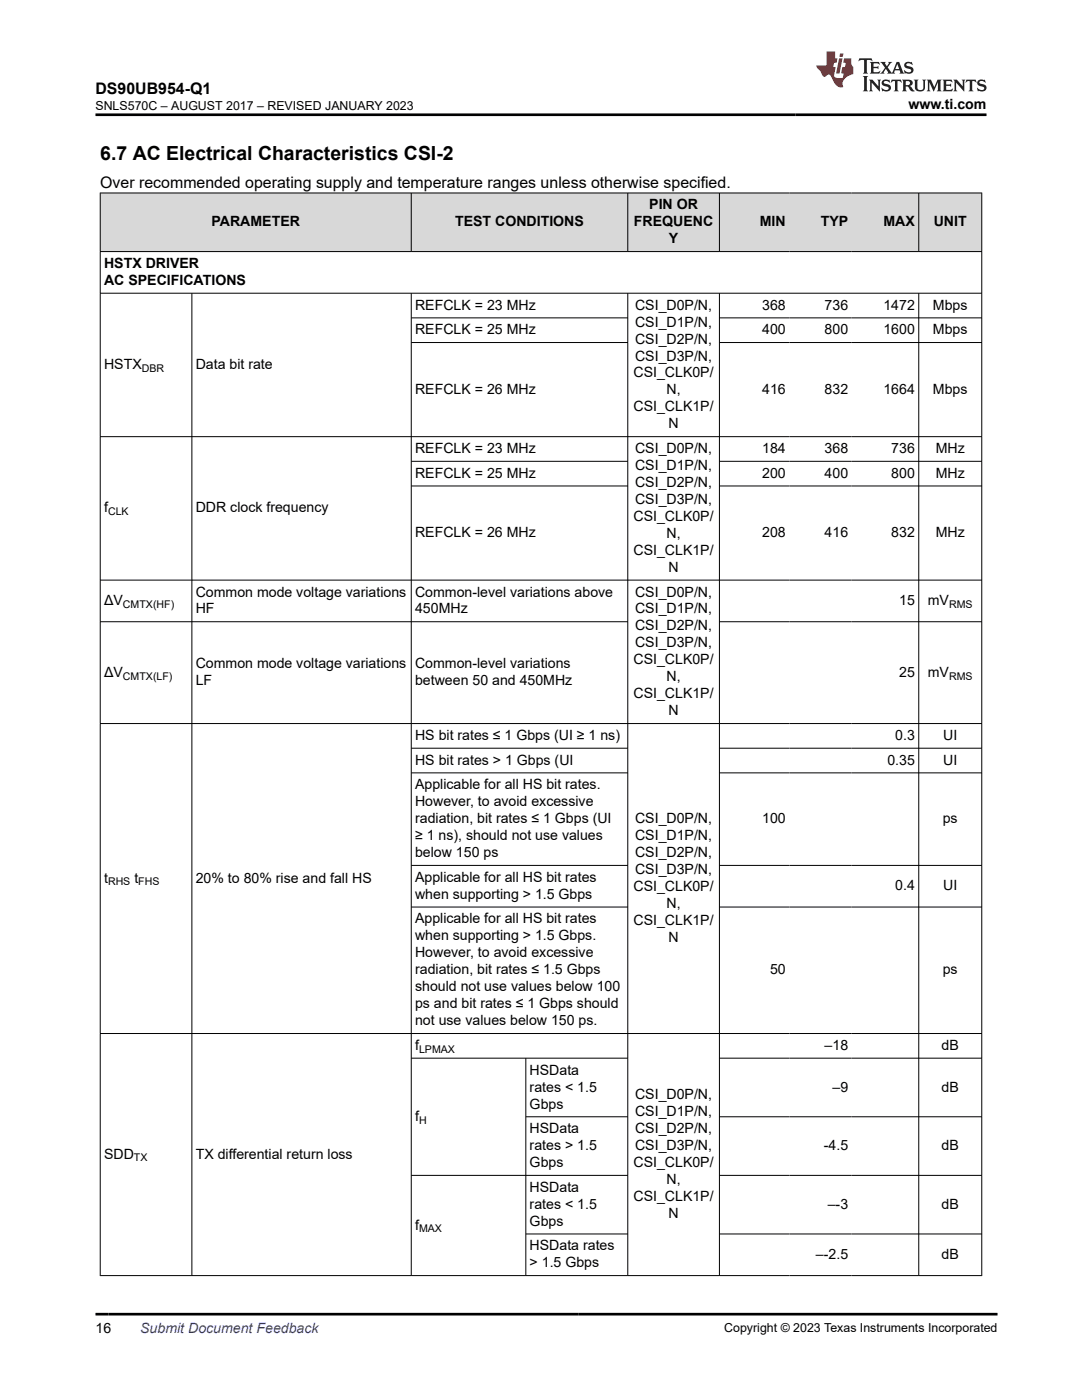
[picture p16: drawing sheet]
<svg xmlns="http://www.w3.org/2000/svg" width="216mm" height="279mm" viewBox="0 0 216 279" stroke-linecap="round" stroke-linejoin="round" font-family="sans-serif">
<defs><g id="words">
<text font-size="3.9" x="20" y="32">6.7 AC Electrical Characteristics CSI-2</text>
<g font-size="3.2">
<text x="19" y="18.7">DS90UB954-Q1</text>
<text x="20" y="37.5">Over recommended operating supply and temperature ranges unless otherwise specified.</text>
</g>
<g font-size="2.8">
<text x="181.3" y="21.8">www.ti.com</text>
<text x="129.5" y="41.8">PIN OR</text>
<text x="42.2" y="45.2">PARAMETER</text>
<text x="90.8" y="45.2">TEST CONDITIONS</text>
<text x="126.5" y="45.2">FREQUENC</text>
<text x="151.6" y="45.2">MIN</text>
<text x="163.8" y="45.2">TYP</text>
<text x="176.3" y="45.2">MAX</text>
<text x="186.3" y="45.2">UNIT</text>
<text x="20.8" y="53.5">HSTX DRIVER</text>
<text x="133.5" y="48.6">Y</text>
<text x="20.8" y="56.9">AC SPECIFICATIONS</text>
<text x="82.8" y="61.8">REFCLK = 23 MHz</text>
<text x="126.7" y="61.8">CSI_D0P/N,</text>
<text x="126.7" y="65.2">CSI_D1P/N,</text>
<text x="152.1" y="61.8">368</text>
<text x="164.5" y="61.8">736</text>
<text x="176.3" y="61.8">1472</text>
<text x="186.2" y="61.8">Mbps</text>
<text x="82.8" y="66.7">REFCLK = 25 MHz</text>
<text x="126.7" y="68.6">CSI_D2P/N,</text>
<text x="126.7" y="72">CSI_D3P/N,</text>
<text x="152.1" y="66.7">400</text>
<text x="164.5" y="66.7">800</text>
<text x="176.3" y="66.7">1600</text>
<text x="186.2" y="66.7">Mbps</text>
<text x="20.8" y="73.6">HSTX</text>
<text x="39.1" y="73.6">Data bit rate</text>
<text x="126.4" y="75.3">CSI_CLK0P/</text>
<text x="82.8" y="78.6">REFCLK = 26 MHz</text>
<text x="126.4" y="82.1">CSI_CLK1P/</text>
<text x="133" y="78.7">N,</text>
<text x="152.1" y="78.6">416</text>
<text x="164.5" y="78.6">832</text>
<text x="176.3" y="78.6">1664</text>
<text x="186.2" y="78.6">Mbps</text>
<text x="133.4" y="85.5">N</text>
<text x="82.8" y="90.4">REFCLK = 23 MHz</text>
<text x="82.8" y="95.3">REFCLK = 25 MHz</text>
<text x="126.7" y="90.4">CSI_D0P/N,</text>
<text x="126.7" y="93.8">CSI_D1P/N,</text>
<text x="152.1" y="90.4">184</text>
<text x="152.1" y="95.3">200</text>
<text x="164.5" y="90.4">368</text>
<text x="164.5" y="95.3">400</text>
<text x="177.9" y="90.4">736</text>
<text x="177.9" y="95.3">800</text>
<text x="186.7" y="90.4">MHz</text>
<text x="186.7" y="95.3">MHz</text>
<text x="126.7" y="97.2">CSI_D2P/N,</text>
<text x="126.7" y="100.6">CSI_D3P/N,</text>
<text x="20.8" y="102.3">f</text>
<text x="39.1" y="102.3">DDR clock frequency</text>
<text x="82.8" y="107.2">REFCLK = 26 MHz</text>
<text x="126.4" y="104">CSI_CLK0P/</text>
<text x="133" y="107.4">N,</text>
<text x="152.1" y="107.2">208</text>
<text x="164.5" y="107.2">416</text>
<text x="177.9" y="107.2">832</text>
<text x="186.7" y="107.2">MHz</text>
<text x="126.4" y="110.7">CSI_CLK1P/</text>
<text x="39.1" y="119">Common mode voltage variations</text>
<text x="82.8" y="119">Common-level variations above</text>
<text x="126.7" y="119">CSI_D0P/N,</text>
<text x="133.4" y="114.1">N</text>
<text x="20.8" y="120.7">ΔV</text>
<text x="39.1" y="122.4">HF</text>
<text x="82.8" y="122.4">450MHz</text>
<text x="126.7" y="122.4">CSI_D1P/N,</text>
<text x="126.7" y="125.8">CSI_D2P/N,</text>
<text x="179.4" y="120.7">15</text>
<text x="185.1" y="120.7">mV</text>
<text x="126.7" y="129.2">CSI_D3P/N,</text>
<text x="20.8" y="135.1">ΔV</text>
<text x="39.1" y="133.4">Common mode voltage variations</text>
<text x="39.1" y="136.7">LF</text>
<text x="82.8" y="133.4">Common-level variations</text>
<text x="82.8" y="136.7">between 50 and 450MHz</text>
<text x="126.4" y="132.6">CSI_CLK0P/</text>
<text x="133" y="136">N,</text>
<text x="179.4" y="135.1">25</text>
<text x="185.1" y="135.1">mV</text>
<text x="126.4" y="139.4">CSI_CLK1P/</text>
<text x="133.4" y="142.8">N</text>
<text x="82.8" y="147.7">HS bit rates ≤ 1 Gbps (UI ≥ 1 ns)</text>
<text x="178.6" y="147.7">0.3</text>
<text x="188.2" y="147.7">UI</text>
<text x="82.8" y="152.6">HS bit rates &gt; 1 Gbps (UI</text>
<text x="177.1" y="152.6">0.35</text>
<text x="188.2" y="152.6">UI</text>
<text x="82.8" y="157.5">Applicable for all HS bit rates.</text>
<text x="82.8" y="160.9">However, to avoid excessive</text>
<text x="82.8" y="164.3">radiation, bit rates ≤ 1 Gbps (UI</text>
<text x="82.8" y="167.7">≥ 1 ns), should not use values</text>
<text x="126.7" y="164.3">CSI_D0P/N,</text>
<text x="126.7" y="167.7">CSI_D1P/N,</text>
<text x="152.1" y="164.3">100</text>
<text x="188.1" y="164.3">ps</text>
<text x="82.8" y="171.1">below 150 ps</text>
<text x="126.7" y="171.1">CSI_D2P/N,</text>
<text x="20.8" y="176.1">t</text>
<text x="26.8" y="176.1">t</text>
<text x="39.1" y="176.1">20% to 80% rise and fall HS</text>
<text x="82.8" y="176">Applicable for all HS bit rates</text>
<text x="82.8" y="179.4">when supporting &gt; 1.5 Gbps</text>
<text x="126.4" y="177.8">CSI_CLK0P/</text>
<text x="126.7" y="174.5">CSI_D3P/N,</text>
<text x="178.6" y="177.7">0.4</text>
<text x="188.2" y="177.7">UI</text>
<text x="82.8" y="184.3">Applicable for all HS bit rates</text>
<text x="126.4" y="184.6">CSI_CLK1P/</text>
<text x="133" y="181.2">N,</text>
<text x="82.8" y="187.7">when supporting &gt; 1.5 Gbps.</text>
<text x="82.8" y="191.1">However, to avoid excessive</text>
<text x="133.4" y="188">N</text>
<text x="82.8" y="194.5">radiation, bit rates ≤ 1.5 Gbps</text>
<text x="82.8" y="197.8">should not use values below 100</text>
<text x="153.7" y="194.5">50</text>
<text x="188.1" y="194.5">ps</text>
<text x="82.8" y="201.2">ps and bit rates ≤ 1 Gbps should</text>
<text x="82.8" y="204.6">not use values below 150 ps.</text>
<text x="82.8" y="209.5">f</text>
<text x="164.5" y="209.5">–18</text>
<text x="187.9" y="209.5">dB</text>
<text x="105.7" y="214.5">HSData</text>
<text x="105.7" y="217.8">rates &lt; 1.5</text>
<text x="105.7" y="221.2">Gbps</text>
<text x="126.7" y="219.4">CSI_D0P/N,</text>
<text x="166.1" y="217.8">–9</text>
<text x="187.9" y="217.8">dB</text>
<text x="82.8" y="223.7">f</text>
<text x="105.7" y="226.1">HSData</text>
<text x="126.7" y="222.8">CSI_D1P/N,</text>
<text x="126.7" y="226.1">CSI_D2P/N,</text>
<text x="20.8" y="231.2">SDD</text>
<text x="39.1" y="231.2">TX differential return loss</text>
<text x="105.7" y="229.5">rates &gt; 1.5</text>
<text x="105.7" y="232.9">Gbps</text>
<text x="126.4" y="232.9">CSI_CLK0P/</text>
<text x="126.7" y="229.5">CSI_D3P/N,</text>
<text x="164.4" y="229.5">-4.5</text>
<text x="187.9" y="229.5">dB</text>
<text x="105.7" y="237.8">HSData</text>
<text x="126.4" y="239.7">CSI_CLK1P/</text>
<text x="133" y="236.3">N,</text>
<text x="82.8" y="245.4">f</text>
<text x="105.7" y="241.2">rates &lt; 1.5</text>
<text x="105.7" y="244.6">Gbps</text>
<text x="133.4" y="243.1">N</text>
<text x="165.2" y="241.2">–-3</text>
<text x="187.9" y="241.2">dB</text>
<text x="105.7" y="249.5">HSData rates</text>
<text x="162.8" y="251.2">–-2.5</text>
<text x="187.9" y="251.2">dB</text>
<text x="105.7" y="252.9">&gt; 1.5 Gbps</text>
<text x="19" y="266.1">16</text>
</g>
<text font-size="2.8" fill="#00f" x="28" y="266.1">Submit Document Feedback</text>
<g font-size="2.5">
<text x="19" y="21.9">SNLS570C – AUGUST 2017 – REVISED JANUARY 2023</text>
<text x="144.5" y="265.8">Copyright © 2023 Texas Instruments Incorporated</text>
</g>
<g font-size="2.1">
<text x="28.3" y="74.2">DBR</text>
<text x="21.6" y="102.8">CLK</text>
<text x="24.5" y="121.3">CMTX(HF)</text>
<text x="189.4" y="121.3">RMS</text>
<text x="24.5" y="135.6">CMTX(LF)</text>
<text x="189.4" y="135.6">RMS</text>
<text x="21.6" y="176.7">RHS</text>
<text x="27.6" y="176.7">FHS</text>
<text x="83.6" y="210.1">LPMAX</text>
<text x="83.6" y="224.3">H</text>
<text x="26.7" y="231.8">TX</text>
<text x="83.6" y="245.9">MAX</text>
</g>
</g></defs>
<g fill="#d8d8d8">
<path d="M20 38.5h175.9v11.7h-175.9z" fill-rule="evenodd"/>
<path d="M20.1 38.6h61.9v11.5h-61.9z" fill-rule="evenodd"/>
<path d="M82.1 38.6h43.1v11.5h-43.1z" fill-rule="evenodd"/>
<path d="M125.3 38.6h18.2v11.5h-18.2z" fill-rule="evenodd"/>
<path d="M143.6 38.6h13.9v11.5h-13.9z" fill-rule="evenodd"/>
<path d="M157.5 38.6h12.5v11.5h-12.5z" fill-rule="evenodd"/>
<path d="M170 38.6h13.3v11.5h-13.3z" fill-rule="evenodd"/>
<path d="M183.4 38.6h12.4v11.5h-12.4z" fill-rule="evenodd"/>
</g>
<g fill="none" stroke="#000" stroke-width=".2">
<path d="M19.9 38.5h176.1M20 38.5v216.1M82.1 38.5v11.8M125.3 38.5v11.8M143.6 38.5v11.8M183.3 38.5v11.8M195.9 38.5v216.1M19.9 50.2h176.1M19.9 58.5h176.1M38.3 58.5v196.1M82.1 58.5v196.1M125.3 58.5v196.1"/>
<path d="M143.6 58.5v196.1M183.3 58.5v196.1M82.1 63.4h43.2M82.1 68.4h43.2M143.6 63.4h52.4M143.6 68.4h52.4M19.9 87.1h176.1M82.1 92.1h43.2M82.1 97h43.2M143.6 92.1h52.4M143.6 97h52.4M196 115.8h-176.1"/>
<path d="M19.9 124.1h105.4M143.6 124.1h52.4M19.9 144.4h176.1M82.1 149.3h43.2M82.1 154.2h43.2M143.6 149.3h52.4M143.6 154.2h52.4M82.1 172.7h43.2M143.6 172.7h52.4M82.1 181h43.2M143.6 181h52.4M82.1 211.2h43.2"/>
<path d="M104.9 211.2v43.4M143.6 211.2h52.4M196 206.3h-176.1M82.1 234.6h43.2M104.9 222.9h20.4M143.6 234.6h52.4M143.6 222.9h52.4M19.9 254.6h176.1M104.9 246.3h20.4M143.6 246.3h52.4"/>
</g>
<path d="M171.5 11.6l-.2 .6 .5-.2h.6v.1v2.2l-.2 .4h1l-.2-.4v-2.2v-.1h.5l.5 .2-.1-.6zM173.6 12.4l.2 .3v1.6l-.2 .4h1.9l.1-.6a1.08 1.08 0 0 1-1.3 .2v-.7h.6l.4 .2v-.7l-.4 .2h-.6v-.5l.2-.2a1 1 0 0 1 1 .3l-.1-.5zM175.7 12.4l.9 1.1-1 1.2h.9l-.2-.2 .5-.8 .4 .8-.2 .2h1.6l-.2-.2 .2-.5h.9l.1 .5-.1 .2h.9l-.2-.4-.8-1.9h-.5l-.9 2.1-.9-1.1 .9-1h-.8l.2 .2-.4 .6-.4-.6 .2-.2zM179 12.8l.4 1h-.7zM180.7 12.5a.65 .65 0 0 0-.2 .7 .65 .65 0 0 0 .6 .5l.6 .1 .1 .3a.79 .79 0 0 1-.7 .4 .79 .79 0 0 1-.7-.5l.1 .7 .2-.1a.93 .93 0 0 0 1.1 0 .93 .93 0 0 0 .4-.9 1.46 1.46 0 0 0-1.2-.6l-.1-.3a1.09 1.09 0 0 1 1.2 .2l-.2-.6-.1 .1-.5-.2zM172.2 15.2l.2 .4v2.2l-.2 .4h1l-.2-.4v-2.2l.2-.4zM173.4 15.9l.2 .4v1.5l-.2 .4h.8l-.3-.4 .1-1.3 1.6 1.8v-2l.2-.4h-.7l.1 .2 .1 1.1-1.2-1.3zM176.2 16a.65 .65 0 0 0-.2 .8 .65 .65 0 0 0 .6 .4l.6 .2 .1 .2a.79 .79 0 0 1-.7 .4 .79 .79 0 0 1-.7-.5l.1 .7 .2-.1a.93 .93 0 0 0 1.1 .1 .93 .93 0 0 0 .4-1 1.46 1.46 0 0 0-1.2-.5l-.1-.4a1.09 1.09 0 0 1 1.2 .2l-.1-.6-.2 .1-.5-.1zM177.9 15.9l-.1 .6a.63 .63 0 0 1 .8-.3v1.6l-.3 .4h1l-.2-.4v-1.6a.66 .66 0 0 1 .8 .3l-.1-.6zM180 15.9l.2 .4v1.5l-.2 .4h1l-.2-.2-.1-.7h.5l.1 .2a.79 .79 0 0 0 1.2 .6l-1-.9a.61 .61 0 0 0 .6-.6 .61 .61 0 0 0-.5-.7zM180.8 16.2h.1a.47 .47 0 0 1 .5 .1 .47 .47 0 0 1 .1 .5l-.1 .1-.7 .1zM182.3 15.9l.2 .2a2.27 2.27 0 0 0 .4 2 1.04 1.04 0 0 0 1.7-.7v-1.3l.2-.2h-.8l.2 .4v1.1a.6 .6 0 0 1-.6 .6 .6 .6 0 0 1-.6-.6v-1.1l.3-.4zM184.9 15.9l.2 .4v1.5l-.2 .4h.8l-.3-.4v-1.4l.9 1.9 .9-1.9v1.4l-.3 .4h1l-.2-.4v-1.5l.2-.4h-.8l-.7 1.5-.6-1.5zM188.1 15.9l.2 .4v1.5l-.2 .4h1.9l.1-.6a1.09 1.09 0 0 1-1.3 .2v-.7h.6l.4 .2v-.6l-.4 .2h-.6v-.6l.2-.1a1.01 1.01 0 0 1 1 .3l-.1-.6zM190.2 15.9l.3 .4v1.5l-.3 .4h.8l-.2-.4v-1.3l1.6 1.8v-2l.2-.4h-.7l.2 .2v1.1l-1.2-1.3zM192.8 15.9l-.1 .6a.63 .63 0 0 1 .8-.3v1.6l-.3 .4h1l-.2-.4v-1.6a.66 .66 0 0 1 .8 .3l-.1-.6zM195.2 16a.65 .65 0 0 0-.2 .8 .65 .65 0 0 0 .6 .4l.6 .2 .2 .2a.79 .79 0 0 1-.7 .4 .79 .79 0 0 1-.7-.5l.1 .7 .2-.1a.93 .93 0 0 0 1 .1 .93 .93 0 0 0 .5-1 1.46 1.46 0 0 0-1.3-.5v-.4a1.09 1.09 0 0 1 1.2 .2l-.2-.6-.2 .1-.5-.1z" fill="#231f20"/>
<path d="M164.9 10.3v2.7h-2l.1 .4 .8 1a.95 .95 0 0 0 1 .9 .59 .59 0 0 1 .5-.4 .59 .59 0 0 1 .5 .3l.4 .8a1.59 1.59 0 0 0 2.1 1.4 1.61 1.61 0 0 1 1-2.3l1-.3-.1-1.5a1.59 1.59 0 0 1-.3-1.7h-1.5l-.2 .9h.6l-.2 .9h-.5l-.2 .9v.3l.4 .1-.1 .9h-.7a.73 .73 0 0 1-1-.7l.3-1.5h-.5l.1-.9h.5l.2-.9h-.5v-1.3zM167.4 11.6l-.6 3.1h.7l.6-3.1zM167.6 10.7l-.1 .6h.7l.1-.6z" fill="#ed1c24"/>
<path d="M19 22.9h177.8M19 262.3h180" fill="none" stroke="#000" stroke-width=".53"/>
<use href="#words"/>
</svg>
